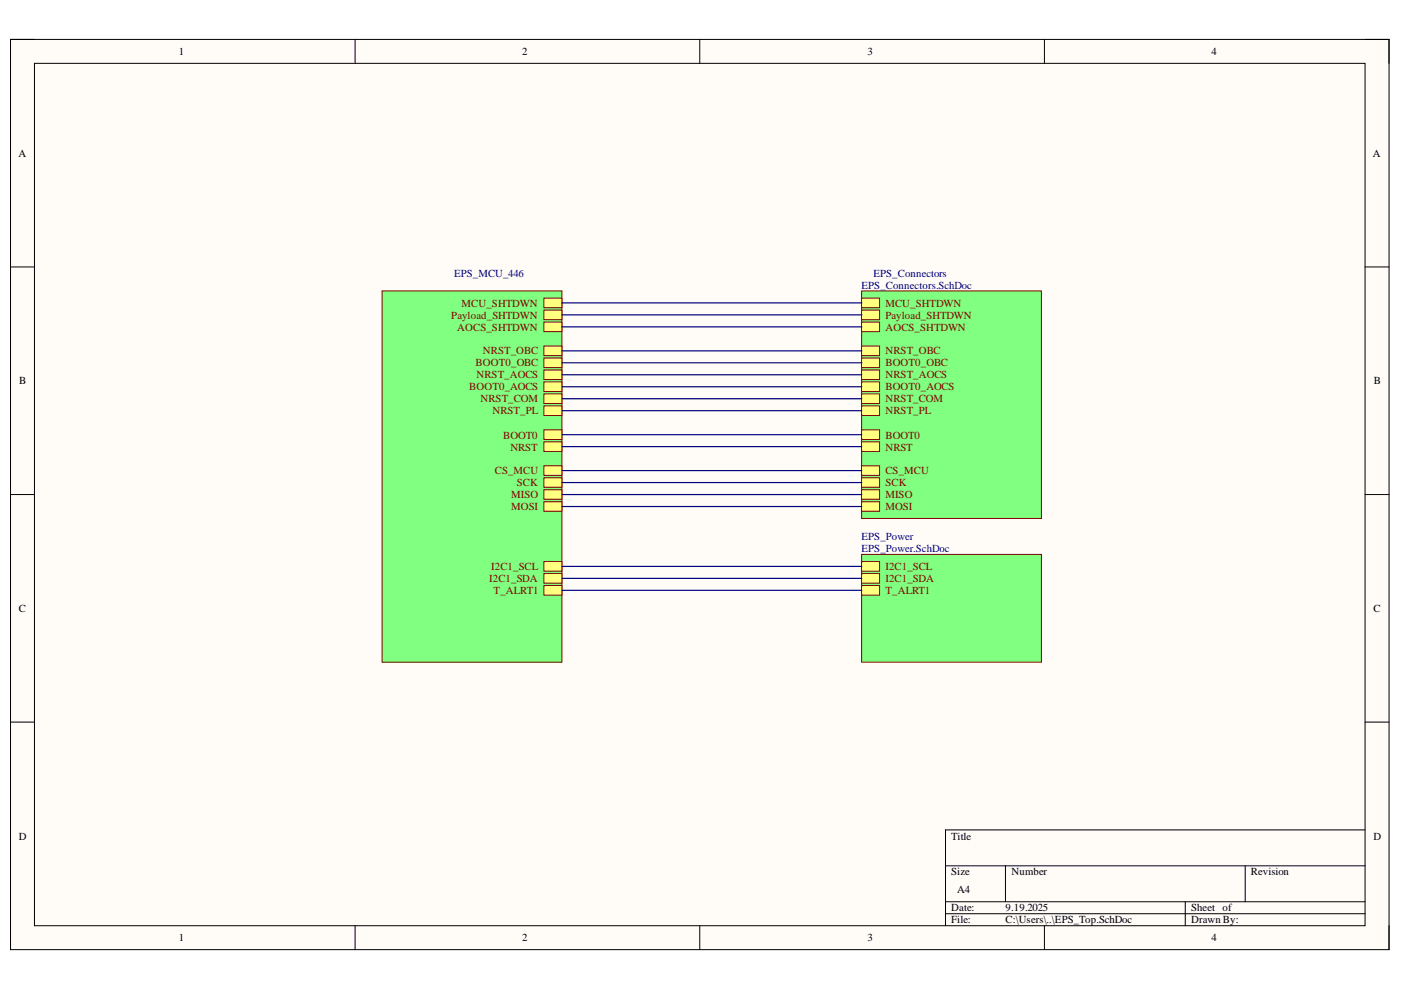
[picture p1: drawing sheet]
<svg xmlns="http://www.w3.org/2000/svg" width="297mm" height="210mm" viewBox="0 0 297 210" stroke-linecap="round" stroke-linejoin="round" font-family="sans-serif">
<defs><g id="words">
<g font-size="2.3">
<text x="37.9" y="11.7">1</text>
<text x="110.7" y="11.7">2</text>
<text x="183.9" y="11.7">3</text>
<text x="256.8" y="11.7">4</text>
<text x="3.9" y="33.3">A</text>
<text x="291.1" y="33.3">A</text>
<text x="4.1" y="81.5">B</text>
<text x="291.3" y="81.5">B</text>
<text x="4" y="129.8">C</text>
<text x="291.2" y="129.8">C</text>
<text x="4" y="178">D</text>
<text x="201.7" y="178">Title</text>
<text x="291.2" y="178">D</text>
<text x="201.7" y="185.6">Size</text>
<text x="214.5" y="185.6">Number</text>
<text x="265.2" y="185.6">Revision</text>
<text x="203" y="189.4">A4</text>
<text x="201.7" y="193.2">Date:</text>
<text x="201.7" y="195.8">File:</text>
<text x="213.2" y="193.2">9.19.2025</text>
<text x="213.2" y="195.8">C:\Users\..\EPS_Top.SchDoc</text>
<text x="252.5" y="193.2">Sheet of</text>
<text x="252.5" y="195.8">Drawn By:</text>
<text x="37.9" y="199.6">1</text>
<text x="110.7" y="199.6">2</text>
<text x="183.9" y="199.6">3</text>
<text x="256.8" y="199.6">4</text>
</g>
<g font-size="2.3" fill="#000080">
<text x="96.3" y="58.7">EPS_MCU_446</text>
<text x="185.2" y="58.7">EPS_Connectors</text>
<text x="182.6" y="61.2">EPS_Connectors.SchDoc</text>
<text x="182.6" y="114.5">EPS_Power</text>
<text x="182.6" y="117.1">EPS_Power.SchDoc</text>
</g>
<g font-size="2.3" fill="#800000">
<text x="97.9" y="65">MCU_SHTDWN</text>
<text x="187.7" y="65">MCU_SHTDWN</text>
<text x="95.7" y="67.5">Payload_SHTDWN</text>
<text x="96.9" y="70.1">AOCS_SHTDWN</text>
<text x="187.7" y="67.5">Payload_SHTDWN</text>
<text x="187.7" y="70.1">AOCS_SHTDWN</text>
<text x="100.8" y="77.7">BOOT0_OBC</text>
<text x="102.4" y="75.1">NRST_OBC</text>
<text x="187.7" y="77.7">BOOT0_OBC</text>
<text x="187.7" y="75.1">NRST_OBC</text>
<text x="99.5" y="82.8">BOOT0_AOCS</text>
<text x="101" y="80.2">NRST_AOCS</text>
<text x="187.7" y="80.2">NRST_AOCS</text>
<text x="187.7" y="82.8">BOOT0_AOCS</text>
<text x="101.9" y="85.3">NRST_COM</text>
<text x="104.4" y="87.8">NRST_PL</text>
<text x="187.7" y="85.3">NRST_COM</text>
<text x="187.7" y="87.8">NRST_PL</text>
<text x="106.7" y="93">BOOT0</text>
<text x="108.2" y="95.5">NRST</text>
<text x="187.7" y="95.5">NRST</text>
<text x="187.7" y="93">BOOT0</text>
<text x="104.9" y="100.6">CS_MCU</text>
<text x="187.7" y="100.6">CS_MCU</text>
<text x="108.4" y="105.7">MISO</text>
<text x="109.6" y="103.1">SCK</text>
<text x="187.7" y="103.1">SCK</text>
<text x="187.7" y="105.7">MISO</text>
<text x="108.4" y="108.2">MOSI</text>
<text x="187.7" y="108.2">MOSI</text>
<text x="103.7" y="123.4">I2C1_SDA</text>
<text x="104.1" y="120.9">I2C1_SCL</text>
<text x="104.6" y="125.9">T_ALRT1</text>
<text x="187.7" y="120.9">I2C1_SCL</text>
<text x="187.7" y="123.4">I2C1_SDA</text>
<text x="187.7" y="125.9">T_ALRT1</text>
</g>
</g></defs>
<path d="M2.2 8.4h292.3v192.9h-292.3z" fill-rule="evenodd" fill="#fffcf8"/>
<path d="M2.2 8.4h292.3v192.9h-292.3z" fill="none" stroke="#000" stroke-width=".21"/>
<path d="M7.3 13.4h282.1v182.9h-282.1z" fill-rule="evenodd" fill="#fffcf8"/>
<g fill="none" stroke="#000" stroke-width=".21">
<path d="M2.2 8.4h5.1M7.3 13.4h282.1v182.9h-282.1zM75.3 8.4v5M148.4 8.4v5M221.4 8.4v5M289.4 8.4h5.1v5M2.2 56.6h5.1M289.4 56.6h5.1M2.2 104.9h5.1M289.4 104.9h5.1M2.2 153.1h5.1M289.4 153.1h5.1"/>
<path d="M289.4 176h-88.9v20.3M75.3 196.3v5M148.4 196.3v5M200.5 183.6h88.9M200.5 191.2h88.9M200.5 193.7h88.9M213.2 183.6v7.6M221.4 196.3v5M251.3 191.2v5.1M264 183.6v7.6M294.5 196.3v5"/>
</g>
<path d="M182.7 117.5h38.1v22.9h-38.1z" fill-rule="evenodd" fill="#80ff80"/>
<path d="M182.7 117.5h38.1v22.9h-38.1z" fill="none" stroke="#800000" stroke-width=".21"/>
<path d="M182.7 119.1h3.8v2h-3.8z" fill-rule="evenodd" fill="#ffff80"/>
<path d="M182.7 119.1h3.8v2h-3.8z" fill="none" stroke="#800000" stroke-width=".21"/>
<path d="M182.7 121.6h3.8v2h-3.8z" fill-rule="evenodd" fill="#ffff80"/>
<path d="M182.7 121.6h3.8v2h-3.8z" fill="none" stroke="#800000" stroke-width=".21"/>
<path d="M182.7 124.2h3.8v2h-3.8z" fill-rule="evenodd" fill="#ffff80"/>
<path d="M182.7 124.2h3.8v2h-3.8z" fill="none" stroke="#800000" stroke-width=".21"/>
<path d="M182.7 61.7h38.1v48.2h-38.1z" fill-rule="evenodd" fill="#80ff80"/>
<path d="M182.7 61.7h38.1v48.2h-38.1z" fill="none" stroke="#800000" stroke-width=".21"/>
<path d="M182.7 93.7h3.8v2h-3.8z" fill-rule="evenodd" fill="#ffff80"/>
<path d="M182.7 93.7h3.8v2h-3.8z" fill="none" stroke="#800000" stroke-width=".21"/>
<path d="M182.7 91.1h3.8v2.1h-3.8z" fill-rule="evenodd" fill="#ffff80"/>
<path d="M182.7 91.1h3.8v2.1h-3.8z" fill="none" stroke="#800000" stroke-width=".21"/>
<path d="M182.7 98.8h3.8v2h-3.8z" fill-rule="evenodd" fill="#ffff80"/>
<path d="M182.7 98.8h3.8v2h-3.8z" fill="none" stroke="#800000" stroke-width=".21"/>
<path d="M182.7 101.3h3.8v2h-3.8z" fill-rule="evenodd" fill="#ffff80"/>
<path d="M182.7 101.3h3.8v2h-3.8z" fill="none" stroke="#800000" stroke-width=".21"/>
<path d="M182.7 103.8h3.8v2.1h-3.8z" fill-rule="evenodd" fill="#ffff80"/>
<path d="M182.7 103.8h3.8v2.1h-3.8z" fill="none" stroke="#800000" stroke-width=".21"/>
<path d="M182.7 106.4h3.8v2h-3.8z" fill-rule="evenodd" fill="#ffff80"/>
<path d="M182.7 106.4h3.8v2h-3.8z" fill="none" stroke="#800000" stroke-width=".21"/>
<path d="M182.7 75.9h3.8v2h-3.8z" fill-rule="evenodd" fill="#ffff80"/>
<path d="M182.7 75.9h3.8v2h-3.8z" fill="none" stroke="#800000" stroke-width=".21"/>
<path d="M182.7 73.4h3.8v2h-3.8z" fill-rule="evenodd" fill="#ffff80"/>
<path d="M182.7 73.4h3.8v2h-3.8z" fill="none" stroke="#800000" stroke-width=".21"/>
<path d="M182.7 78.4h3.8v2.1h-3.8z" fill-rule="evenodd" fill="#ffff80"/>
<path d="M182.7 78.4h3.8v2.1h-3.8z" fill="none" stroke="#800000" stroke-width=".21"/>
<path d="M182.7 81h3.8v2h-3.8z" fill-rule="evenodd" fill="#ffff80"/>
<path d="M182.7 81h3.8v2h-3.8z" fill="none" stroke="#800000" stroke-width=".21"/>
<path d="M182.7 83.5h3.8v2.1h-3.8z" fill-rule="evenodd" fill="#ffff80"/>
<path d="M182.7 83.5h3.8v2.1h-3.8z" fill="none" stroke="#800000" stroke-width=".21"/>
<path d="M182.7 86.1h3.8v2h-3.8z" fill-rule="evenodd" fill="#ffff80"/>
<path d="M182.7 86.1h3.8v2h-3.8z" fill="none" stroke="#800000" stroke-width=".21"/>
<path d="M182.7 63.2h3.8v2h-3.8z" fill-rule="evenodd" fill="#ffff80"/>
<path d="M182.7 63.2h3.8v2h-3.8z" fill="none" stroke="#800000" stroke-width=".21"/>
<path d="M182.7 65.7h3.8v2.1h-3.8z" fill-rule="evenodd" fill="#ffff80"/>
<path d="M182.7 65.7h3.8v2.1h-3.8z" fill="none" stroke="#800000" stroke-width=".21"/>
<path d="M182.7 68.3h3.8v2h-3.8z" fill-rule="evenodd" fill="#ffff80"/>
<path d="M182.7 68.3h3.8v2h-3.8z" fill="none" stroke="#800000" stroke-width=".21"/>
<path d="M81 61.7h38.1v78.7h-38.1z" fill-rule="evenodd" fill="#80ff80"/>
<path d="M81 61.7h38.1v78.7h-38.1z" fill="none" stroke="#800000" stroke-width=".21"/>
<path d="M115.3 93.7h3.8v2h-3.8z" fill-rule="evenodd" fill="#ffff80"/>
<path d="M115.3 93.7h3.8v2h-3.8z" fill="none" stroke="#800000" stroke-width=".21"/>
<path d="M115.3 91.1h3.8v2.1h-3.8z" fill-rule="evenodd" fill="#ffff80"/>
<path d="M115.3 91.1h3.8v2.1h-3.8z" fill="none" stroke="#800000" stroke-width=".21"/>
<path d="M115.3 119.1h3.8v2h-3.8z" fill-rule="evenodd" fill="#ffff80"/>
<path d="M115.3 119.1h3.8v2h-3.8z" fill="none" stroke="#800000" stroke-width=".21"/>
<path d="M115.3 121.6h3.8v2h-3.8z" fill-rule="evenodd" fill="#ffff80"/>
<path d="M115.3 121.6h3.8v2h-3.8z" fill="none" stroke="#800000" stroke-width=".21"/>
<path d="M115.3 124.2h3.8v2h-3.8z" fill-rule="evenodd" fill="#ffff80"/>
<path d="M115.3 124.2h3.8v2h-3.8z" fill="none" stroke="#800000" stroke-width=".21"/>
<path d="M115.3 98.8h3.8v2h-3.8z" fill-rule="evenodd" fill="#ffff80"/>
<path d="M115.3 98.8h3.8v2h-3.8z" fill="none" stroke="#800000" stroke-width=".21"/>
<path d="M115.3 101.3h3.8v2h-3.8z" fill-rule="evenodd" fill="#ffff80"/>
<path d="M115.3 101.3h3.8v2h-3.8z" fill="none" stroke="#800000" stroke-width=".21"/>
<path d="M115.3 103.8h3.8v2.1h-3.8z" fill-rule="evenodd" fill="#ffff80"/>
<path d="M115.3 103.8h3.8v2.1h-3.8z" fill="none" stroke="#800000" stroke-width=".21"/>
<path d="M115.3 106.4h3.8v2h-3.8z" fill-rule="evenodd" fill="#ffff80"/>
<path d="M115.3 106.4h3.8v2h-3.8z" fill="none" stroke="#800000" stroke-width=".21"/>
<path d="M115.3 75.9h3.8v2h-3.8z" fill-rule="evenodd" fill="#ffff80"/>
<path d="M115.3 75.9h3.8v2h-3.8z" fill="none" stroke="#800000" stroke-width=".21"/>
<path d="M115.3 73.4h3.8v2h-3.8z" fill-rule="evenodd" fill="#ffff80"/>
<path d="M115.3 73.4h3.8v2h-3.8z" fill="none" stroke="#800000" stroke-width=".21"/>
<path d="M115.3 78.4h3.8v2.1h-3.8z" fill-rule="evenodd" fill="#ffff80"/>
<path d="M115.3 78.4h3.8v2.1h-3.8z" fill="none" stroke="#800000" stroke-width=".21"/>
<path d="M115.3 81h3.8v2h-3.8z" fill-rule="evenodd" fill="#ffff80"/>
<path d="M115.3 81h3.8v2h-3.8z" fill="none" stroke="#800000" stroke-width=".21"/>
<path d="M115.3 83.5h3.8v2.1h-3.8z" fill-rule="evenodd" fill="#ffff80"/>
<path d="M115.3 83.5h3.8v2.1h-3.8z" fill="none" stroke="#800000" stroke-width=".21"/>
<path d="M115.3 86.1h3.8v2h-3.8z" fill-rule="evenodd" fill="#ffff80"/>
<path d="M115.3 86.1h3.8v2h-3.8z" fill="none" stroke="#800000" stroke-width=".21"/>
<path d="M115.3 63.2h3.8v2h-3.8z" fill-rule="evenodd" fill="#ffff80"/>
<path d="M115.3 63.2h3.8v2h-3.8z" fill="none" stroke="#800000" stroke-width=".21"/>
<path d="M115.3 65.7h3.8v2.1h-3.8z" fill-rule="evenodd" fill="#ffff80"/>
<path d="M115.3 65.7h3.8v2.1h-3.8z" fill="none" stroke="#800000" stroke-width=".21"/>
<path d="M115.3 68.3h3.8v2h-3.8z" fill-rule="evenodd" fill="#ffff80"/>
<path d="M115.3 68.3h3.8v2h-3.8z" fill="none" stroke="#800000" stroke-width=".21"/>
<g fill="none" stroke="#000080" stroke-width=".25">
<path d="M119.1 79.5h63.6M119.1 74.4h63.6M119.1 76.9h63.6M119.1 69.3h63.6M119.1 66.8h63.6M119.1 64.2h63.6M119.1 92.2h63.6M119.1 94.7h63.6M119.1 99.8h63.6M119.1 84.5h63.6M119.1 87.1h63.6M119.1 82h63.6"/>
<path d="M119.1 102.3h63.6M119.1 104.9h63.6M119.1 107.4h63.6M119.1 125.2h63.6M119.1 122.6h63.6M119.1 120.1h63.6"/>
</g>
<use href="#words"/>
</svg>
